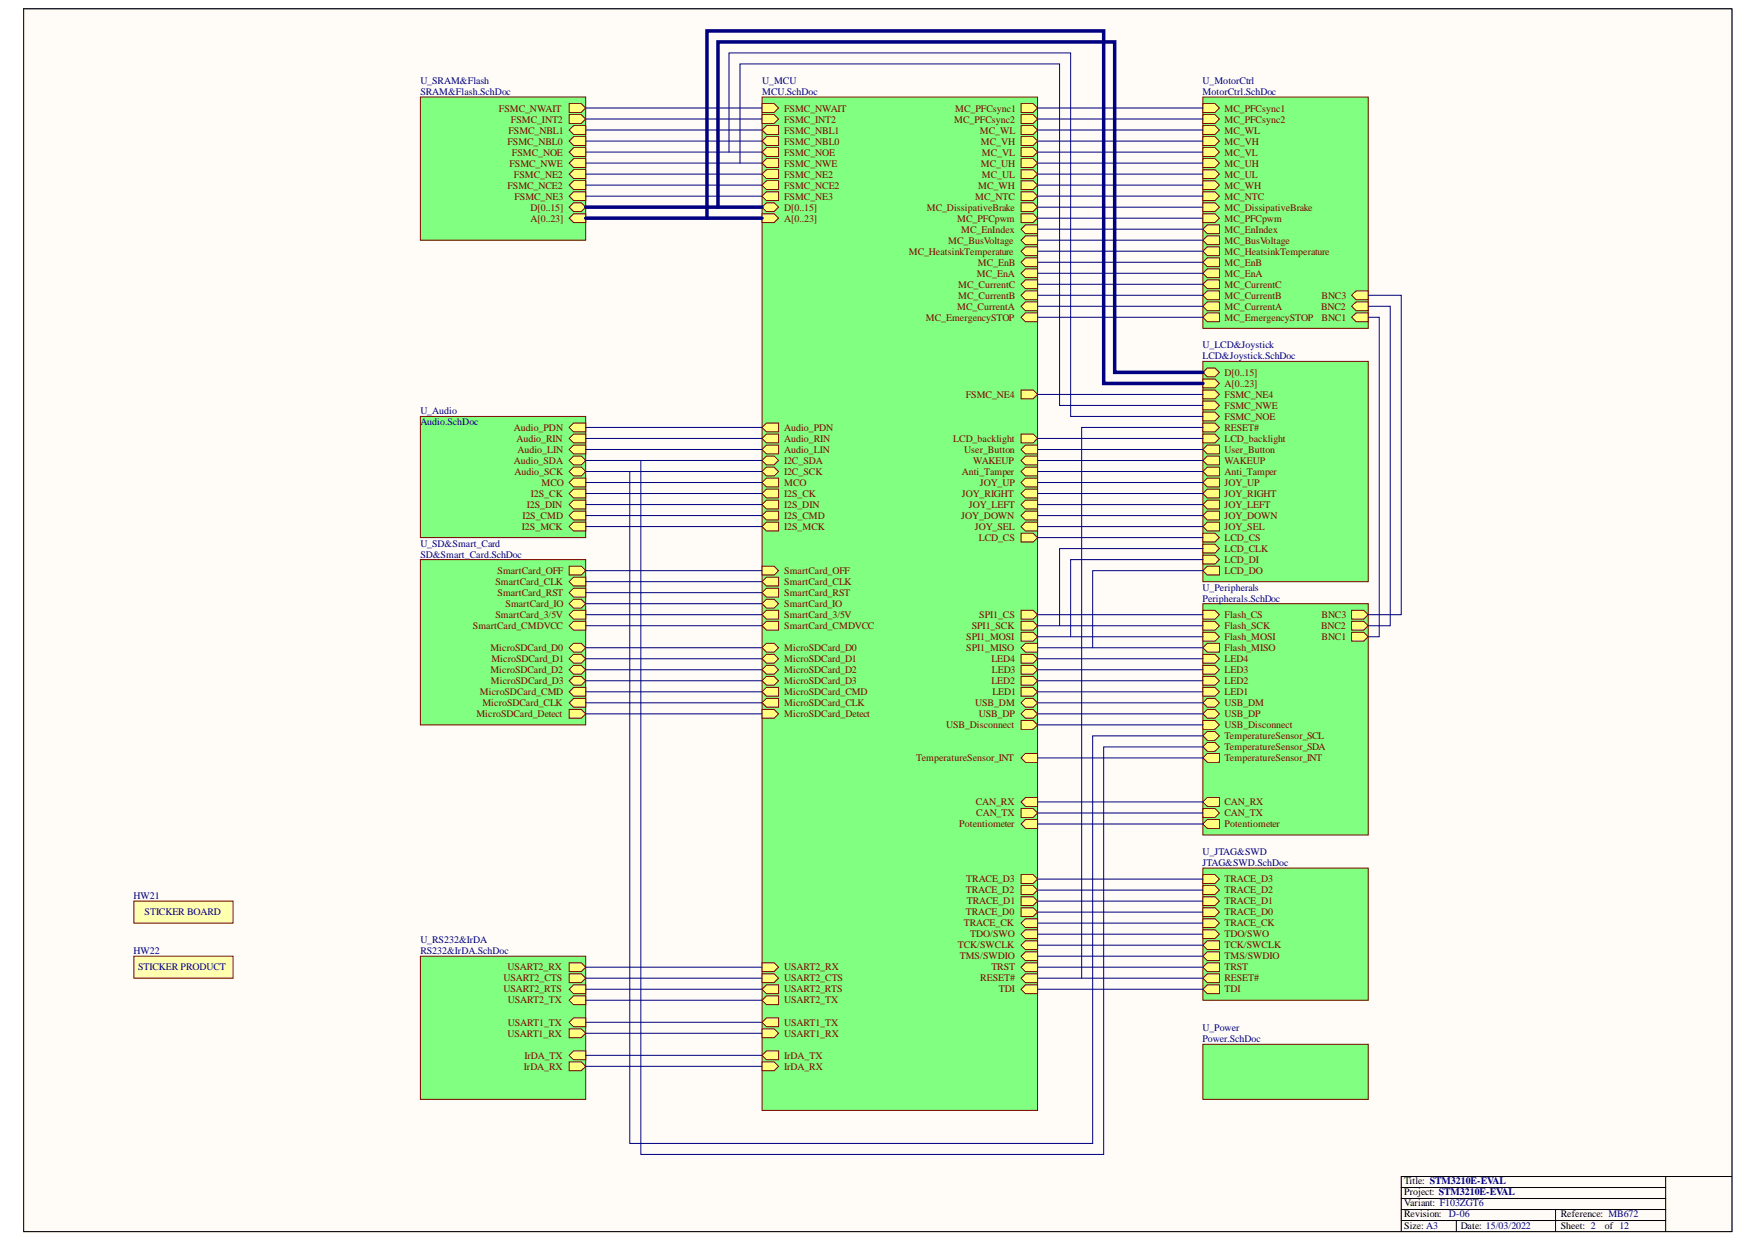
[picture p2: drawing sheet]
<svg xmlns="http://www.w3.org/2000/svg" width="297mm" height="210mm" viewBox="0 0 297 210" stroke-linecap="round" stroke-linejoin="round" font-family="sans-serif">
<defs><g id="words">
<g font-size="1.7" fill="#000080">
<text x="71.1" y="14.2">U_SRAM&amp;Flash</text>
<text x="71.1" y="16.1">SRAM&amp;Flash.SchDoc</text>
<text x="128.8" y="14.2">U_MCU</text>
<text x="128.8" y="16.1">MCU.SchDoc</text>
<text x="203.3" y="14.2">U_MotorCtrl</text>
<text x="203.3" y="16.1">MotorCtrl.SchDoc</text>
<text x="203.3" y="58.8">U_LCD&amp;Joystick</text>
<text x="203.3" y="60.7">LCD&amp;Joystick.SchDoc</text>
<text x="71.1" y="70">U_Audio</text>
<text x="71.1" y="71.8">Audio.SchDoc</text>
<text x="71.1" y="92.4">U_SD&amp;Smart_Card</text>
<text x="71.1" y="94.2">SD&amp;Smart_Card.SchDoc</text>
<text x="203.3" y="99.8">U_Peripherals</text>
<text x="203.3" y="101.7">Peripherals.SchDoc</text>
<text x="203.3" y="144.5">U_JTAG&amp;SWD</text>
<text x="203.3" y="146.3">JTAG&amp;SWD.SchDoc</text>
<text x="22.6" y="151.9">HW21</text>
<text x="24.4" y="154.7">STICKER BOARD</text>
<text x="22.6" y="161.2">HW22</text>
<text x="71.1" y="159.3">U_RS232&amp;IrDA</text>
<text x="71.1" y="161.2">RS232&amp;IrDA.SchDoc</text>
<text x="23.3" y="164">STICKER PRODUCT</text>
<text x="203.3" y="174.3">U_Power</text>
<text x="203.3" y="176.2">Power.SchDoc</text>
<text x="244.9" y="205.7">D-06</text>
</g>
<g font-size="1.7" fill="#800000">
<text x="84.3" y="18.8">FSMC_NWAIT</text>
<text x="86" y="22.6">FSMC_NBL1</text>
<text x="86.4" y="20.7">FSMC_INT2</text>
<text x="132.6" y="22.6">FSMC_NBL1</text>
<text x="132.6" y="18.8">FSMC_NWAIT</text>
<text x="132.6" y="20.7">FSMC_INT2</text>
<text x="161.3" y="20.7">MC_PFCsync2</text>
<text x="161.5" y="18.8">MC_PFCsync1</text>
<text x="165.6" y="22.6">MC_WL</text>
<text x="207" y="18.8">MC_PFCsync1</text>
<text x="207" y="20.7">MC_PFCsync2</text>
<text x="207" y="22.6">MC_WL</text>
<text x="85.8" y="24.4">FSMC_NBL0</text>
<text x="86.1" y="28.1">FSMC_NWE</text>
<text x="86.5" y="26.3">FSMC_NOE</text>
<text x="132.6" y="28.1">FSMC_NWE</text>
<text x="132.6" y="26.3">FSMC_NOE</text>
<text x="132.6" y="24.4">FSMC_NBL0</text>
<text x="165.8" y="24.4">MC_VH</text>
<text x="165.8" y="28.1">MC_UH</text>
<text x="166" y="26.3">MC_VL</text>
<text x="207" y="24.4">MC_VH</text>
<text x="207" y="26.3">MC_VL</text>
<text x="207" y="28.1">MC_UH</text>
<text x="85.8" y="31.9">FSMC_NCE2</text>
<text x="86.9" y="30">FSMC_NE2</text>
<text x="87" y="33.7">FSMC_NE3</text>
<text x="89.7" y="35.6">D[0..15]</text>
<text x="132.6" y="33.7">FSMC_NE3</text>
<text x="132.6" y="35.6">D[0..15]</text>
<text x="132.6" y="31.9">FSMC_NCE2</text>
<text x="132.6" y="30">FSMC_NE2</text>
<text x="156.7" y="35.6">MC_DissipativeBrake</text>
<text x="164.9" y="33.7">MC_NTC</text>
<text x="165.4" y="31.9">MC_WH</text>
<text x="166" y="30">MC_UL</text>
<text x="207" y="30">MC_UL</text>
<text x="207" y="31.9">MC_WH</text>
<text x="207" y="33.7">MC_NTC</text>
<text x="207" y="35.6">MC_DissipativeBrake</text>
<text x="89.7" y="37.4">A[0..23]</text>
<text x="132.6" y="37.4">A[0..23]</text>
<text x="160.3" y="41.2">MC_BusVoltage</text>
<text x="161.8" y="37.4">MC_PFCpwm</text>
<text x="162.5" y="39.3">MC_EnIndex</text>
<text x="207" y="37.4">MC_PFCpwm</text>
<text x="207" y="41.2">MC_BusVoltage</text>
<text x="207" y="39.3">MC_EnIndex</text>
<text x="153.6" y="43">MC_HeatsinkTemperature</text>
<text x="165.1" y="46.7">MC_EnA</text>
<text x="165.3" y="44.9">MC_EnB</text>
<text x="207" y="46.7">MC_EnA</text>
<text x="207" y="44.9">MC_EnB</text>
<text x="207" y="43">MC_HeatsinkTemperature</text>
<text x="161.8" y="52.3">MC_CurrentA</text>
<text x="162" y="50.5">MC_CurrentB</text>
<text x="162" y="48.6">MC_CurrentC</text>
<text x="207" y="52.3">MC_CurrentA</text>
<text x="207" y="50.5">MC_CurrentB</text>
<text x="207" y="48.6">MC_CurrentC</text>
<text x="223.3" y="52.3">BNC2</text>
<text x="223.4" y="50.5">BNC3</text>
<text x="156.5" y="54.2">MC_EmergencySTOP</text>
<text x="207" y="54.2">MC_EmergencySTOP</text>
<text x="223.4" y="54.2">BNC1</text>
<text x="207" y="63.5">D[0..15]</text>
<text x="207" y="65.3">A[0..23]</text>
<text x="163.3" y="67.2">FSMC_NE4</text>
<text x="207" y="67.2">FSMC_NE4</text>
<text x="207" y="69.1">FSMC_NWE</text>
<text x="207" y="70.9">FSMC_NOE</text>
<text x="86.9" y="72.8">Audio_PDN</text>
<text x="87.3" y="74.6">Audio_RIN</text>
<text x="87.5" y="76.5">Audio_LIN</text>
<text x="132.6" y="76.5">Audio_LIN</text>
<text x="132.6" y="74.6">Audio_RIN</text>
<text x="132.6" y="72.8">Audio_PDN</text>
<text x="161.2" y="74.6">LCD_backlight</text>
<text x="163" y="76.5">User_Button</text>
<text x="207" y="72.8">RESET#</text>
<text x="207" y="74.6">LCD_backlight</text>
<text x="207" y="76.5">User_Button</text>
<text x="86.9" y="78.4">Audio_SDA</text>
<text x="87" y="80.2">Audio_SCK</text>
<text x="89.8" y="83.9">I2S_CK</text>
<text x="91.5" y="82.1">MCO</text>
<text x="132.6" y="83.9">I2S_CK</text>
<text x="132.6" y="82.1">MCO</text>
<text x="132.6" y="80.2">I2C_SCK</text>
<text x="132.6" y="78.4">I2C_SDA</text>
<text x="162.6" y="83.9">JOY_RIGHT</text>
<text x="162.6" y="80.2">Anti_Tamper</text>
<text x="164.5" y="78.4">WAKEUP</text>
<text x="165.6" y="82.1">JOY_UP</text>
<text x="207" y="83.9">JOY_RIGHT</text>
<text x="207" y="82.1">JOY_UP</text>
<text x="207" y="80.2">Anti_Tamper</text>
<text x="207" y="78.4">WAKEUP</text>
<text x="88.2" y="89.6">I2S_MCK</text>
<text x="88.3" y="87.7">I2S_CMD</text>
<text x="89.1" y="85.8">I2S_DIN</text>
<text x="132.6" y="87.7">I2S_CMD</text>
<text x="132.6" y="85.8">I2S_DIN</text>
<text x="132.6" y="89.6">I2S_MCK</text>
<text x="162.5" y="87.7">JOY_DOWN</text>
<text x="163.8" y="85.8">JOY_LEFT</text>
<text x="164.8" y="89.6">JOY_SEL</text>
<text x="207" y="89.6">JOY_SEL</text>
<text x="207" y="87.7">JOY_DOWN</text>
<text x="207" y="85.8">JOY_LEFT</text>
<text x="165.5" y="91.5">LCD_CS</text>
<text x="207" y="91.5">LCD_CS</text>
<text x="207" y="93.3">LCD_CLK</text>
<text x="207" y="95.2">LCD_DI</text>
<text x="83.8" y="98.9">SmartCard_CLK</text>
<text x="84.1" y="100.8">SmartCard_RST</text>
<text x="84.1" y="97">SmartCard_OFF</text>
<text x="132.6" y="100.8">SmartCard_RST</text>
<text x="132.6" y="98.9">SmartCard_CLK</text>
<text x="132.6" y="97">SmartCard_OFF</text>
<text x="207" y="97">LCD_DO</text>
<text x="79.9" y="106.3">SmartCard_CMDVCC</text>
<text x="83.8" y="104.5">SmartCard_3/5V</text>
<text x="85.4" y="102.6">SmartCard_IO</text>
<text x="132.6" y="104.5">SmartCard_3/5V</text>
<text x="132.6" y="102.6">SmartCard_IO</text>
<text x="132.6" y="106.3">SmartCard_CMDVCC</text>
<text x="164.3" y="106.3">SPI1_SCK</text>
<text x="165.6" y="104.5">SPI1_CS</text>
<text x="207" y="104.5">Flash_CS</text>
<text x="207" y="106.3">Flash_SCK</text>
<text x="223.3" y="106.3">BNC2</text>
<text x="223.4" y="104.5">BNC3</text>
<text x="82.9" y="110.1">MicroSDCard_D0</text>
<text x="82.9" y="113.8">MicroSDCard_D2</text>
<text x="83.1" y="111.9">MicroSDCard_D1</text>
<text x="132.6" y="110.1">MicroSDCard_D0</text>
<text x="132.6" y="111.9">MicroSDCard_D1</text>
<text x="132.6" y="113.8">MicroSDCard_D2</text>
<text x="163.4" y="110.1">SPI1_MISO</text>
<text x="163.4" y="108.2">SPI1_MOSI</text>
<text x="167.6" y="111.9">LED4</text>
<text x="167.7" y="113.8">LED3</text>
<text x="207" y="110.1">Flash_MISO</text>
<text x="207" y="108.2">Flash_MOSI</text>
<text x="207" y="111.9">LED4</text>
<text x="207" y="113.8">LED3</text>
<text x="223.4" y="108.2">BNC1</text>
<text x="81.1" y="117.5">MicroSDCard_CMD</text>
<text x="81.6" y="119.4">MicroSDCard_CLK</text>
<text x="83" y="115.6">MicroSDCard_D3</text>
<text x="132.6" y="119.4">MicroSDCard_CLK</text>
<text x="132.6" y="117.5">MicroSDCard_CMD</text>
<text x="132.6" y="115.6">MicroSDCard_D3</text>
<text x="164.9" y="119.4">USB_DM</text>
<text x="167.6" y="115.6">LED2</text>
<text x="167.8" y="117.5">LED1</text>
<text x="207" y="117.5">LED1</text>
<text x="207" y="115.6">LED2</text>
<text x="207" y="119.4">USB_DM</text>
<text x="80.5" y="121.2">MicroSDCard_Detect</text>
<text x="132.6" y="121.2">MicroSDCard_Detect</text>
<text x="160" y="123.1">USB_Disconnect</text>
<text x="165.5" y="121.2">USB_DP</text>
<text x="207" y="121.2">USB_DP</text>
<text x="207" y="123.1">USB_Disconnect</text>
<text x="207" y="124.9">TemperatureSensor_SCL</text>
<text x="154.9" y="128.7">TemperatureSensor_INT</text>
<text x="207" y="128.7">TemperatureSensor_INT</text>
<text x="207" y="126.8">TemperatureSensor_SDA</text>
<text x="165" y="136.1">CAN_RX</text>
<text x="165.1" y="138">CAN_TX</text>
<text x="207" y="138">CAN_TX</text>
<text x="207" y="136.1">CAN_RX</text>
<text x="162.2" y="139.8">Potentiometer</text>
<text x="207" y="139.8">Potentiometer</text>
<text x="163.4" y="149.1">TRACE_D3</text>
<text x="207" y="149.1">TRACE_D3</text>
<text x="163.3" y="151">TRACE_D2</text>
<text x="163.3" y="154.7">TRACE_D0</text>
<text x="163.4" y="152.8">TRACE_D1</text>
<text x="207" y="151">TRACE_D2</text>
<text x="207" y="152.8">TRACE_D1</text>
<text x="207" y="154.7">TRACE_D0</text>
<text x="161.9" y="160.3">TCK/SWCLK</text>
<text x="162.9" y="156.5">TRACE_CK</text>
<text x="164" y="158.4">TDO/SWO</text>
<text x="207" y="156.5">TRACE_CK</text>
<text x="207" y="160.3">TCK/SWCLK</text>
<text x="207" y="158.4">TDO/SWO</text>
<text x="85.1" y="167.7">USART2_RTS</text>
<text x="85.1" y="165.8">USART2_CTS</text>
<text x="85.8" y="164">USART2_RX</text>
<text x="132.6" y="164">USART2_RX</text>
<text x="132.6" y="167.7">USART2_RTS</text>
<text x="132.6" y="165.8">USART2_CTS</text>
<text x="162.3" y="162.1">TMS/SWDIO</text>
<text x="165.7" y="165.8">RESET#</text>
<text x="167.6" y="164">TRST</text>
<text x="168.9" y="167.7">TDI</text>
<text x="207" y="167.7">TDI</text>
<text x="207" y="165.8">RESET#</text>
<text x="207" y="164">TRST</text>
<text x="207" y="162.1">TMS/SWDIO</text>
<text x="85.9" y="169.6">USART2_TX</text>
<text x="85.9" y="173.4">USART1_TX</text>
<text x="132.6" y="169.6">USART2_TX</text>
<text x="132.6" y="173.4">USART1_TX</text>
<text x="85.8" y="175.2">USART1_RX</text>
<text x="88.7" y="178.9">IrDA_TX</text>
<text x="132.6" y="175.2">USART1_RX</text>
<text x="132.6" y="178.9">IrDA_TX</text>
<text x="88.6" y="180.8">IrDA_RX</text>
<text x="132.6" y="180.8">IrDA_RX</text>
</g>
<g font-size="1.7">
<text x="237.4" y="200.2">Title: STM3210E-EVAL</text>
<text x="237.4" y="202">Project: STM3210E-EVAL</text>
<text x="237.4" y="203.9">Variant: F103ZGT6</text>
<text x="237.4" y="207.8">Size: A3</text>
<text x="237.4" y="205.7">Revision:</text>
<text x="247" y="207.8">Date: 15/03/2022</text>
<text x="263.9" y="205.7">Reference: MB672</text>
<text x="263.9" y="207.8">Sheet: 2</text>
<text x="271.3" y="207.8">of 12</text>
</g>
</g></defs>
<path d="M4 1.5h288.8v206.6h-288.8z" fill-rule="evenodd" fill="#fffcf8"/>
<path d="M4 1.5h288.8v206.6h-288.8z" fill="none" stroke="#000" stroke-width=".17"/>
<path d="M4 1.5h288.8v206.6h-288.8z" fill-rule="evenodd" fill="#fffcf8"/>
<path d="M4 1.5h288.8v206.6h-288.8zM281.6 198.8v9.3M292.8 198.8h-55.9v9.3M236.9 200.7h44.7M236.9 202.6h44.7M236.9 206.3h44.7M236.9 204.4h44.7M246.2 206.3v1.8M263 204.4v3.7" fill="none" stroke="#000" stroke-width=".17"/>
<path d="M71.1 70.4h27.9v20.5h-27.9z" fill-rule="evenodd" fill="#80ff80"/>
<path d="M71.1 70.4h27.9v20.5h-27.9z" fill="none" stroke="#800000" stroke-width=".17"/>
<path d="M96.2 87.1l.8-.7h2v1.5h-2z" fill-rule="evenodd" fill="#ffff80"/>
<path d="M96.2 87.1l.8-.7h2v1.5h-2z" fill="none" stroke="#800000" stroke-width=".17"/>
<path d="M96.2 85.3l.8-.8h2v1.5h-2z" fill-rule="evenodd" fill="#ffff80"/>
<path d="M96.2 85.3l.8-.8h2v1.5h-2z" fill="none" stroke="#800000" stroke-width=".17"/>
<path d="M96.2 83.4l.8-.7h2v1.5h-2z" fill-rule="evenodd" fill="#ffff80"/>
<path d="M96.2 83.4l.8-.7h2v1.5h-2z" fill="none" stroke="#800000" stroke-width=".17"/>
<path d="M96.2 81.5l.8-.7h2v1.5h-2z" fill-rule="evenodd" fill="#ffff80"/>
<path d="M96.2 81.5l.8-.7h2v1.5h-2z" fill="none" stroke="#800000" stroke-width=".17"/>
<path d="M96.2 79.7l.8-.8h1.3l.7 .8-.7 .7h-1.3z" fill-rule="evenodd" fill="#ffff80"/>
<path d="M96.2 79.7l.8-.8h1.3l.7 .8-.7 .7h-1.3z" fill="none" stroke="#800000" stroke-width=".17"/>
<path d="M96.2 77.8l.8-.7h1.3l.7 .7-.7 .8h-1.3z" fill-rule="evenodd" fill="#ffff80"/>
<path d="M96.2 77.8l.8-.7h1.3l.7 .7-.7 .8h-1.3z" fill="none" stroke="#800000" stroke-width=".17"/>
<path d="M96.2 76l.8-.8h2v1.5h-2z" fill-rule="evenodd" fill="#ffff80"/>
<path d="M96.2 76l.8-.8h2v1.5h-2z" fill="none" stroke="#800000" stroke-width=".17"/>
<path d="M96.2 74.1l.8-.7h2v1.4h-2z" fill-rule="evenodd" fill="#ffff80"/>
<path d="M96.2 74.1l.8-.7h2v1.4h-2z" fill="none" stroke="#800000" stroke-width=".17"/>
<path d="M96.2 89l.8-.8h2v1.5h-2z" fill-rule="evenodd" fill="#ffff80"/>
<path d="M96.2 89l.8-.8h2v1.5h-2z" fill="none" stroke="#800000" stroke-width=".17"/>
<path d="M96.2 72.2l.8-.7h2v1.5h-2z" fill-rule="evenodd" fill="#ffff80"/>
<path d="M96.2 72.2l.8-.7h2v1.5h-2z" fill="none" stroke="#800000" stroke-width=".17"/>
<path d="M71.1 16.4h27.9v24.2h-27.9z" fill-rule="evenodd" fill="#80ff80"/>
<path d="M71.1 16.4h27.9v24.2h-27.9z" fill="none" stroke="#800000" stroke-width=".17"/>
<path d="M96.2 36.9l.8-.8h2v1.5h-2z" fill-rule="evenodd" fill="#ffff80"/>
<path d="M96.2 36.9l.8-.8h2v1.5h-2z" fill="none" stroke="#800000" stroke-width=".17"/>
<path d="M96.2 35l.8-.7h1.3l.7 .7-.7 .8h-1.3z" fill-rule="evenodd" fill="#ffff80"/>
<path d="M96.2 35l.8-.7h1.3l.7 .7-.7 .8h-1.3z" fill="none" stroke="#800000" stroke-width=".17"/>
<path d="M96.2 33.2l.8-.8h2v1.5h-2z" fill-rule="evenodd" fill="#ffff80"/>
<path d="M96.2 33.2l.8-.8h2v1.5h-2z" fill="none" stroke="#800000" stroke-width=".17"/>
<path d="M96.2 31.3l.8-.8h2v1.5h-2z" fill-rule="evenodd" fill="#ffff80"/>
<path d="M96.2 31.3l.8-.8h2v1.5h-2z" fill="none" stroke="#800000" stroke-width=".17"/>
<path d="M96.2 29.4l.8-.7h2v1.5h-2z" fill-rule="evenodd" fill="#ffff80"/>
<path d="M96.2 29.4l.8-.7h2v1.5h-2z" fill="none" stroke="#800000" stroke-width=".17"/>
<path d="M96.2 27.6l.8-.8h2v1.5h-2z" fill-rule="evenodd" fill="#ffff80"/>
<path d="M96.2 27.6l.8-.8h2v1.5h-2z" fill="none" stroke="#800000" stroke-width=".17"/>
<path d="M96.2 25.7l.8-.7h2v1.4h-2z" fill-rule="evenodd" fill="#ffff80"/>
<path d="M96.2 25.7l.8-.7h2v1.4h-2z" fill="none" stroke="#800000" stroke-width=".17"/>
<path d="M96.2 23.8l.8-.7h2v1.5h-2z" fill-rule="evenodd" fill="#ffff80"/>
<path d="M96.2 23.8l.8-.7h2v1.5h-2z" fill="none" stroke="#800000" stroke-width=".17"/>
<path d="M96.2 22l.8-.8h2v1.5h-2z" fill-rule="evenodd" fill="#ffff80"/>
<path d="M96.2 22l.8-.8h2v1.5h-2z" fill="none" stroke="#800000" stroke-width=".17"/>
<path d="M96.2 17.5h2.1l.7 .8-.7 .7h-2.1z" fill-rule="evenodd" fill="#ffff80"/>
<path d="M96.2 17.5h2.1l.7 .8-.7 .7h-2.1z" fill="none" stroke="#800000" stroke-width=".17"/>
<path d="M96.2 19.4h2.1l.7 .7-.7 .8h-2.1z" fill-rule="evenodd" fill="#ffff80"/>
<path d="M96.2 19.4h2.1l.7 .7-.7 .8h-2.1z" fill="none" stroke="#800000" stroke-width=".17"/>
<path d="M71.1 161.6h27.9v24.2h-27.9z" fill-rule="evenodd" fill="#80ff80"/>
<path d="M71.1 161.6h27.9v24.2h-27.9z" fill="none" stroke="#800000" stroke-width=".17"/>
<path d="M96.2 162.7h2.1l.7 .8-.7 .7h-2.1z" fill-rule="evenodd" fill="#ffff80"/>
<path d="M96.2 162.7h2.1l.7 .8-.7 .7h-2.1z" fill="none" stroke="#800000" stroke-width=".17"/>
<path d="M96.2 169l.8-.7h2v1.5h-2z" fill-rule="evenodd" fill="#ffff80"/>
<path d="M96.2 169l.8-.7h2v1.5h-2z" fill="none" stroke="#800000" stroke-width=".17"/>
<path d="M96.2 167.2l.8-.8h2v1.5h-2z" fill-rule="evenodd" fill="#ffff80"/>
<path d="M96.2 167.2l.8-.8h2v1.5h-2z" fill="none" stroke="#800000" stroke-width=".17"/>
<path d="M96.2 164.6h2.1l.7 .7-.7 .8h-2.1z" fill-rule="evenodd" fill="#ffff80"/>
<path d="M96.2 164.6h2.1l.7 .7-.7 .8h-2.1z" fill="none" stroke="#800000" stroke-width=".17"/>
<path d="M96.2 172.8l.8-.8h2v1.5h-2z" fill-rule="evenodd" fill="#ffff80"/>
<path d="M96.2 172.8l.8-.8h2v1.5h-2z" fill="none" stroke="#800000" stroke-width=".17"/>
<path d="M96.2 173.9h2.1l.7 .7-.7 .8h-2.1z" fill-rule="evenodd" fill="#ffff80"/>
<path d="M96.2 173.9h2.1l.7 .7-.7 .8h-2.1z" fill="none" stroke="#800000" stroke-width=".17"/>
<path d="M96.2 179.5h2.1l.7 .7-.7 .8h-2.1z" fill-rule="evenodd" fill="#ffff80"/>
<path d="M96.2 179.5h2.1l.7 .7-.7 .8h-2.1z" fill="none" stroke="#800000" stroke-width=".17"/>
<path d="M96.2 178.4l.8-.8h2v1.5h-2z" fill-rule="evenodd" fill="#ffff80"/>
<path d="M96.2 178.4l.8-.8h2v1.5h-2z" fill="none" stroke="#800000" stroke-width=".17"/>
<path d="M203.4 102h27.9v39.1h-27.9z" fill-rule="evenodd" fill="#80ff80"/>
<path d="M203.4 102h27.9v39.1h-27.9z" fill="none" stroke="#800000" stroke-width=".17"/>
<path d="M203.4 103.1h2l.8 .8-.8 .7h-2z" fill-rule="evenodd" fill="#ffff80"/>
<path d="M203.4 103.1h2l.8 .8-.8 .7h-2z" fill="none" stroke="#800000" stroke-width=".17"/>
<path d="M203.4 105h2l.8 .8-.8 .7h-2z" fill-rule="evenodd" fill="#ffff80"/>
<path d="M203.4 105h2l.8 .8-.8 .7h-2z" fill="none" stroke="#800000" stroke-width=".17"/>
<path d="M204.1 108.7h2.1v1.5h-2.1l-.7-.7z" fill-rule="evenodd" fill="#ffff80"/>
<path d="M204.1 108.7h2.1v1.5h-2.1l-.7-.7z" fill="none" stroke="#800000" stroke-width=".17"/>
<path d="M203.4 106.9h2l.8 .7-.8 .8h-2z" fill-rule="evenodd" fill="#ffff80"/>
<path d="M203.4 106.9h2l.8 .7-.8 .8h-2z" fill="none" stroke="#800000" stroke-width=".17"/>
<path d="M203.4 110.6h2l.8 .7-.8 .8h-2z" fill-rule="evenodd" fill="#ffff80"/>
<path d="M203.4 110.6h2l.8 .7-.8 .8h-2z" fill="none" stroke="#800000" stroke-width=".17"/>
<path d="M203.4 112.5h2l.8 .7-.8 .7h-2z" fill-rule="evenodd" fill="#ffff80"/>
<path d="M203.4 112.5h2l.8 .7-.8 .7h-2z" fill="none" stroke="#800000" stroke-width=".17"/>
<path d="M203.4 116.2h2l.8 .7-.8 .8h-2z" fill-rule="evenodd" fill="#ffff80"/>
<path d="M203.4 116.2h2l.8 .7-.8 .8h-2z" fill="none" stroke="#800000" stroke-width=".17"/>
<path d="M203.4 114.3h2l.8 .8-.8 .7h-2z" fill-rule="evenodd" fill="#ffff80"/>
<path d="M203.4 114.3h2l.8 .8-.8 .7h-2z" fill="none" stroke="#800000" stroke-width=".17"/>
<path d="M204.1 118h1.3l.8 .8-.8 .7h-1.3l-.7-.7z" fill-rule="evenodd" fill="#ffff80"/>
<path d="M204.1 118h1.3l.8 .8-.8 .7h-1.3l-.7-.7z" fill="none" stroke="#800000" stroke-width=".17"/>
<path d="M203.4 120.6l.7-.7h1.3l.8 .7-.8 .8h-1.3z" fill-rule="evenodd" fill="#ffff80"/>
<path d="M203.4 120.6l.7-.7h1.3l.8 .7-.8 .8h-1.3z" fill="none" stroke="#800000" stroke-width=".17"/>
<path d="M203.4 121.8h2l.8 .7-.8 .8h-2z" fill-rule="evenodd" fill="#ffff80"/>
<path d="M203.4 121.8h2l.8 .7-.8 .8h-2z" fill="none" stroke="#800000" stroke-width=".17"/>
<path d="M204.1 127.3h2.1v1.5h-2.1l-.7-.7z" fill-rule="evenodd" fill="#ffff80"/>
<path d="M204.1 127.3h2.1v1.5h-2.1l-.7-.7z" fill="none" stroke="#800000" stroke-width=".17"/>
<path d="M203.4 124.4l.7-.8h1.3l.8 .8-.8 .7h-1.3z" fill-rule="evenodd" fill="#ffff80"/>
<path d="M203.4 124.4l.7-.8h1.3l.8 .8-.8 .7h-1.3z" fill="none" stroke="#800000" stroke-width=".17"/>
<path d="M204.1 125.5h1.3l.8 .7-.8 .8h-1.3l-.7-.8z" fill-rule="evenodd" fill="#ffff80"/>
<path d="M204.1 125.5h1.3l.8 .7-.8 .8h-1.3l-.7-.8z" fill="none" stroke="#800000" stroke-width=".17"/>
<path d="M228.5 106.9h2.1l.7 .7-.7 .8h-2.1z" fill-rule="evenodd" fill="#ffff80"/>
<path d="M228.5 106.9h2.1l.7 .7-.7 .8h-2.1z" fill="none" stroke="#800000" stroke-width=".17"/>
<path d="M203.4 136.7h2l.8 .7-.8 .7h-2z" fill-rule="evenodd" fill="#ffff80"/>
<path d="M203.4 136.7h2l.8 .7-.8 .7h-2z" fill="none" stroke="#800000" stroke-width=".17"/>
<path d="M203.4 135.5l.7-.7h2.1v1.5h-2.1z" fill-rule="evenodd" fill="#ffff80"/>
<path d="M203.4 135.5l.7-.7h2.1v1.5h-2.1z" fill="none" stroke="#800000" stroke-width=".17"/>
<path d="M204.1 138.5h2.1v1.5h-2.1l-.7-.7z" fill-rule="evenodd" fill="#ffff80"/>
<path d="M204.1 138.5h2.1v1.5h-2.1l-.7-.7z" fill="none" stroke="#800000" stroke-width=".17"/>
<path d="M228.5 105h2.1l.7 .8-.7 .7h-2.1z" fill-rule="evenodd" fill="#ffff80"/>
<path d="M228.5 105h2.1l.7 .8-.7 .7h-2.1z" fill="none" stroke="#800000" stroke-width=".17"/>
<path d="M228.5 103.1h2.1l.7 .8-.7 .7h-2.1z" fill-rule="evenodd" fill="#ffff80"/>
<path d="M228.5 103.1h2.1l.7 .8-.7 .7h-2.1z" fill="none" stroke="#800000" stroke-width=".17"/>
<path d="M203.4 16.4h27.9v39.1h-27.9z" fill-rule="evenodd" fill="#80ff80"/>
<path d="M203.4 16.4h27.9v39.1h-27.9z" fill="none" stroke="#800000" stroke-width=".17"/>
<path d="M203.4 53.6l.7-.7h2.1v1.5h-2.1z" fill-rule="evenodd" fill="#ffff80"/>
<path d="M203.4 53.6l.7-.7h2.1v1.5h-2.1z" fill="none" stroke="#800000" stroke-width=".17"/>
<path d="M203.4 51.8l.7-.8h2.1v1.5h-2.1z" fill-rule="evenodd" fill="#ffff80"/>
<path d="M203.4 51.8l.7-.8h2.1v1.5h-2.1z" fill="none" stroke="#800000" stroke-width=".17"/>
<path d="M203.4 49.9l.7-.7h2.1v1.5h-2.1z" fill-rule="evenodd" fill="#ffff80"/>
<path d="M203.4 49.9l.7-.7h2.1v1.5h-2.1z" fill="none" stroke="#800000" stroke-width=".17"/>
<path d="M204.1 47.3h2.1v1.5h-2.1l-.7-.8z" fill-rule="evenodd" fill="#ffff80"/>
<path d="M204.1 47.3h2.1v1.5h-2.1l-.7-.8z" fill="none" stroke="#800000" stroke-width=".17"/>
<path d="M203.4 17.5h2l.8 .8-.8 .7h-2z" fill-rule="evenodd" fill="#ffff80"/>
<path d="M203.4 17.5h2l.8 .8-.8 .7h-2z" fill="none" stroke="#800000" stroke-width=".17"/>
<path d="M203.4 19.4h2l.8 .7-.8 .8h-2z" fill-rule="evenodd" fill="#ffff80"/>
<path d="M203.4 19.4h2l.8 .7-.8 .8h-2z" fill="none" stroke="#800000" stroke-width=".17"/>
<path d="M203.4 21.2h2l.8 .8-.8 .7h-2z" fill-rule="evenodd" fill="#ffff80"/>
<path d="M203.4 21.2h2l.8 .8-.8 .7h-2z" fill="none" stroke="#800000" stroke-width=".17"/>
<path d="M203.4 23.1h2l.8 .7-.8 .8h-2z" fill-rule="evenodd" fill="#ffff80"/>
<path d="M203.4 23.1h2l.8 .7-.8 .8h-2z" fill="none" stroke="#800000" stroke-width=".17"/>
<path d="M203.4 25h2l.8 .7-.8 .7h-2z" fill-rule="evenodd" fill="#ffff80"/>
<path d="M203.4 25h2l.8 .7-.8 .7h-2z" fill="none" stroke="#800000" stroke-width=".17"/>
<path d="M203.4 26.8h2l.8 .8-.8 .7h-2z" fill-rule="evenodd" fill="#ffff80"/>
<path d="M203.4 26.8h2l.8 .8-.8 .7h-2z" fill="none" stroke="#800000" stroke-width=".17"/>
<path d="M203.4 28.7h2l.8 .7-.8 .8h-2z" fill-rule="evenodd" fill="#ffff80"/>
<path d="M203.4 28.7h2l.8 .7-.8 .8h-2z" fill="none" stroke="#800000" stroke-width=".17"/>
<path d="M203.4 30.5h2l.8 .8-.8 .7h-2z" fill-rule="evenodd" fill="#ffff80"/>
<path d="M203.4 30.5h2l.8 .8-.8 .7h-2z" fill="none" stroke="#800000" stroke-width=".17"/>
<path d="M203.4 32.4h2l.8 .7-.8 .8h-2z" fill-rule="evenodd" fill="#ffff80"/>
<path d="M203.4 32.4h2l.8 .7-.8 .8h-2z" fill="none" stroke="#800000" stroke-width=".17"/>
<path d="M203.4 34.3h2l.8 .7-.8 .8h-2z" fill-rule="evenodd" fill="#ffff80"/>
<path d="M203.4 34.3h2l.8 .7-.8 .8h-2z" fill="none" stroke="#800000" stroke-width=".17"/>
<path d="M203.4 36.1h2l.8 .8-.8 .7h-2z" fill-rule="evenodd" fill="#ffff80"/>
<path d="M203.4 36.1h2l.8 .8-.8 .7h-2z" fill="none" stroke="#800000" stroke-width=".17"/>
<path d="M204.1 45.4h2.1v1.5h-2.1l-.7-.7z" fill-rule="evenodd" fill="#ffff80"/>
<path d="M204.1 45.4h2.1v1.5h-2.1l-.7-.7z" fill="none" stroke="#800000" stroke-width=".17"/>
<path d="M204.1 43.6h2.1v1.5h-2.1l-.7-.8z" fill-rule="evenodd" fill="#ffff80"/>
<path d="M204.1 43.6h2.1v1.5h-2.1l-.7-.8z" fill="none" stroke="#800000" stroke-width=".17"/>
<path d="M203.4 42.5l.7-.8h2.1v1.5h-2.1z" fill-rule="evenodd" fill="#ffff80"/>
<path d="M203.4 42.5l.7-.8h2.1v1.5h-2.1z" fill="none" stroke="#800000" stroke-width=".17"/>
<path d="M203.4 40.6l.7-.7h2.1v1.4h-2.1z" fill-rule="evenodd" fill="#ffff80"/>
<path d="M203.4 40.6l.7-.7h2.1v1.4h-2.1z" fill="none" stroke="#800000" stroke-width=".17"/>
<path d="M203.4 38.7l.7-.7h2.1v1.5h-2.1z" fill-rule="evenodd" fill="#ffff80"/>
<path d="M203.4 38.7l.7-.7h2.1v1.5h-2.1z" fill="none" stroke="#800000" stroke-width=".17"/>
<path d="M228.5 53.6l.8-.7h2v1.5h-2z" fill-rule="evenodd" fill="#ffff80"/>
<path d="M228.5 53.6l.8-.7h2v1.5h-2z" fill="none" stroke="#800000" stroke-width=".17"/>
<path d="M228.5 51.8l.8-.8h2v1.5h-2z" fill-rule="evenodd" fill="#ffff80"/>
<path d="M228.5 51.8l.8-.8h2v1.5h-2z" fill="none" stroke="#800000" stroke-width=".17"/>
<path d="M228.5 49.9l.8-.7h2v1.5h-2z" fill-rule="evenodd" fill="#ffff80"/>
<path d="M228.5 49.9l.8-.7h2v1.5h-2z" fill="none" stroke="#800000" stroke-width=".17"/>
<path d="M203.4 176.5h27.9v9.3h-27.9z" fill-rule="evenodd" fill="#80ff80"/>
<path d="M203.4 176.5h27.9v9.3h-27.9z" fill="none" stroke="#800000" stroke-width=".17"/>
<path d="M203.4 146.7h27.9v22.3h-27.9z" fill-rule="evenodd" fill="#80ff80"/>
<path d="M203.4 146.7h27.9v22.3h-27.9z" fill="none" stroke="#800000" stroke-width=".17"/>
<path d="M204.1 166.4h2.1v1.5h-2.1l-.7-.7z" fill-rule="evenodd" fill="#ffff80"/>
<path d="M204.1 166.4h2.1v1.5h-2.1l-.7-.7z" fill="none" stroke="#800000" stroke-width=".17"/>
<path d="M203.4 165.3l.7-.7h2.1v1.5h-2.1z" fill-rule="evenodd" fill="#ffff80"/>
<path d="M203.4 165.3l.7-.7h2.1v1.5h-2.1z" fill="none" stroke="#800000" stroke-width=".17"/>
<path d="M203.4 147.8h2l.8 .8-.8 .7h-2z" fill-rule="evenodd" fill="#ffff80"/>
<path d="M203.4 147.8h2l.8 .8-.8 .7h-2z" fill="none" stroke="#800000" stroke-width=".17"/>
<path d="M203.4 149.7h2l.8 .7-.8 .8h-2z" fill-rule="evenodd" fill="#ffff80"/>
<path d="M203.4 149.7h2l.8 .7-.8 .8h-2z" fill="none" stroke="#800000" stroke-width=".17"/>
<path d="M203.4 151.6h2l.8 .7-.8 .7h-2z" fill-rule="evenodd" fill="#ffff80"/>
<path d="M203.4 151.6h2l.8 .7-.8 .7h-2z" fill="none" stroke="#800000" stroke-width=".17"/>
<path d="M203.4 153.4h2l.8 .7-.8 .8h-2z" fill-rule="evenodd" fill="#ffff80"/>
<path d="M203.4 153.4h2l.8 .7-.8 .8h-2z" fill="none" stroke="#800000" stroke-width=".17"/>
<path d="M203.4 155.3h2l.8 .7-.8 .8h-2z" fill-rule="evenodd" fill="#ffff80"/>
<path d="M203.4 155.3h2l.8 .7-.8 .8h-2z" fill="none" stroke="#800000" stroke-width=".17"/>
<path d="M203.4 163.5l.7-.8h2.1v1.5h-2.1z" fill-rule="evenodd" fill="#ffff80"/>
<path d="M203.4 163.5l.7-.8h2.1v1.5h-2.1z" fill="none" stroke="#800000" stroke-width=".17"/>
<path d="M203.4 161.6l.7-.7h2.1v1.4h-2.1z" fill-rule="evenodd" fill="#ffff80"/>
<path d="M203.4 161.6l.7-.7h2.1v1.4h-2.1z" fill="none" stroke="#800000" stroke-width=".17"/>
<path d="M204.1 159h2.1v1.5h-2.1l-.7-.8z" fill-rule="evenodd" fill="#ffff80"/>
<path d="M204.1 159h2.1v1.5h-2.1l-.7-.8z" fill="none" stroke="#800000" stroke-width=".17"/>
<path d="M203.4 157.1h2l.8 .8-.8 .7h-2z" fill-rule="evenodd" fill="#ffff80"/>
<path d="M203.4 157.1h2l.8 .8-.8 .7h-2z" fill="none" stroke="#800000" stroke-width=".17"/>
<path d="M128.8 16.4h46.6v171.3h-46.6z" fill-rule="evenodd" fill="#80ff80"/>
<path d="M128.8 16.4h46.6v171.3h-46.6z" fill="none" stroke="#800000" stroke-width=".17"/>
<path d="M173.4 166.4h2v1.5h-2l-.8-.7z" fill-rule="evenodd" fill="#ffff80"/>
<path d="M173.4 166.4h2v1.5h-2l-.8-.7z" fill="none" stroke="#800000" stroke-width=".17"/>
<path d="M172.6 156l.8-.7h2v1.5h-2z" fill-rule="evenodd" fill="#ffff80"/>
<path d="M172.6 156l.8-.7h2v1.5h-2z" fill="none" stroke="#800000" stroke-width=".17"/>
<path d="M172.6 161.6l.8-.7h2v1.4h-2z" fill-rule="evenodd" fill="#ffff80"/>
<path d="M172.6 161.6l.8-.7h2v1.4h-2z" fill="none" stroke="#800000" stroke-width=".17"/>
<path d="M173.4 159h2v1.5h-2l-.8-.8z" fill-rule="evenodd" fill="#ffff80"/>
<path d="M173.4 159h2v1.5h-2l-.8-.8z" fill="none" stroke="#800000" stroke-width=".17"/>
<path d="M173.4 157.1h2v1.5h-2l-.8-.7z" fill-rule="evenodd" fill="#ffff80"/>
<path d="M173.4 157.1h2v1.5h-2l-.8-.7z" fill="none" stroke="#800000" stroke-width=".17"/>
<path d="M128.8 162.7h2.1l.7 .8-.7 .7h-2.1z" fill-rule="evenodd" fill="#ffff80"/>
<path d="M128.8 162.7h2.1l.7 .8-.7 .7h-2.1z" fill="none" stroke="#800000" stroke-width=".17"/>
<path d="M128.8 169l.8-.7h2v1.5h-2z" fill-rule="evenodd" fill="#ffff80"/>
<path d="M128.8 169l.8-.7h2v1.5h-2z" fill="none" stroke="#800000" stroke-width=".17"/>
<path d="M128.8 167.2l.8-.8h2v1.5h-2z" fill-rule="evenodd" fill="#ffff80"/>
<path d="M128.8 167.2l.8-.8h2v1.5h-2z" fill="none" stroke="#800000" stroke-width=".17"/>
<path d="M128.8 164.6h2.1l.7 .7-.7 .8h-2.1z" fill-rule="evenodd" fill="#ffff80"/>
<path d="M128.8 164.6h2.1l.7 .7-.7 .8h-2.1z" fill="none" stroke="#800000" stroke-width=".17"/>
<path d="M128.8 172.8l.8-.8h2v1.5h-2z" fill-rule="evenodd" fill="#ffff80"/>
<path d="M128.8 172.8l.8-.8h2v1.5h-2z" fill="none" stroke="#800000" stroke-width=".17"/>
<path d="M128.8 173.9h2.1l.7 .7-.7 .8h-2.1z" fill-rule="evenodd" fill="#ffff80"/>
<path d="M128.8 173.9h2.1l.7 .7-.7 .8h-2.1z" fill="none" stroke="#800000" stroke-width=".17"/>
<path d="M128.8 179.5h2.1l.7 .7-.7 .8h-2.1z" fill-rule="evenodd" fill="#ffff80"/>
<path d="M128.8 179.5h2.1l.7 .7-.7 .8h-2.1z" fill="none" stroke="#800000" stroke-width=".17"/>
<path d="M129.6 177.6h2v1.5h-2l-.8-.7z" fill-rule="evenodd" fill="#ffff80"/>
<path d="M129.6 177.6h2v1.5h-2l-.8-.7z" fill="none" stroke="#800000" stroke-width=".17"/>
<path d="M172.6 53.6l.8-.7h2v1.5h-2z" fill-rule="evenodd" fill="#ffff80"/>
<path d="M172.6 53.6l.8-.7h2v1.5h-2z" fill="none" stroke="#800000" stroke-width=".17"/>
<path d="M172.6 51.8l.8-.8h2v1.5h-2z" fill-rule="evenodd" fill="#ffff80"/>
<path d="M172.6 51.8l.8-.8h2v1.5h-2z" fill="none" stroke="#800000" stroke-width=".17"/>
<path d="M172.6 49.9l.8-.7h2v1.5h-2z" fill-rule="evenodd" fill="#ffff80"/>
<path d="M172.6 49.9l.8-.7h2v1.5h-2z" fill="none" stroke="#800000" stroke-width=".17"/>
<path d="M173.4 47.3h2v1.5h-2l-.8-.8z" fill-rule="evenodd" fill="#ffff80"/>
<path d="M173.4 47.3h2v1.5h-2l-.8-.8z" fill="none" stroke="#800000" stroke-width=".17"/>
<path d="M172.6 17.5h2.1l.7 .8-.7 .7h-2.1z" fill-rule="evenodd" fill="#ffff80"/>
<path d="M172.6 17.5h2.1l.7 .8-.7 .7h-2.1z" fill="none" stroke="#800000" stroke-width=".17"/>
<path d="M172.6 19.4h2.1l.7 .7-.7 .8h-2.1z" fill-rule="evenodd" fill="#ffff80"/>
<path d="M172.6 19.4h2.1l.7 .7-.7 .8h-2.1z" fill="none" stroke="#800000" stroke-width=".17"/>
<path d="M172.6 21.2h2.1l.7 .8-.7 .7h-2.1z" fill-rule="evenodd" fill="#ffff80"/>
<path d="M172.6 21.2h2.1l.7 .8-.7 .7h-2.1z" fill="none" stroke="#800000" stroke-width=".17"/>
<path d="M172.6 23.1h2.1l.7 .7-.7 .8h-2.1z" fill-rule="evenodd" fill="#ffff80"/>
<path d="M172.6 23.1h2.1l.7 .7-.7 .8h-2.1z" fill="none" stroke="#800000" stroke-width=".17"/>
<path d="M172.6 25h2.1l.7 .7-.7 .7h-2.1z" fill-rule="evenodd" fill="#ffff80"/>
<path d="M172.6 25h2.1l.7 .7-.7 .7h-2.1z" fill="none" stroke="#800000" stroke-width=".17"/>
<path d="M172.6 26.8h2.1l.7 .8-.7 .7h-2.1z" fill-rule="evenodd" fill="#ffff80"/>
<path d="M172.6 26.8h2.1l.7 .8-.7 .7h-2.1z" fill="none" stroke="#800000" stroke-width=".17"/>
<path d="M172.6 28.7h2.1l.7 .7-.7 .8h-2.1z" fill-rule="evenodd" fill="#ffff80"/>
<path d="M172.6 28.7h2.1l.7 .7-.7 .8h-2.1z" fill="none" stroke="#800000" stroke-width=".17"/>
<path d="M172.6 30.5h2.1l.7 .8-.7 .7h-2.1z" fill-rule="evenodd" fill="#ffff80"/>
<path d="M172.6 30.5h2.1l.7 .8-.7 .7h-2.1z" fill="none" stroke="#800000" stroke-width=".17"/>
<path d="M172.6 32.4h2.1l.7 .7-.7 .8h-2.1z" fill-rule="evenodd" fill="#ffff80"/>
<path d="M172.6 32.4h2.1l.7 .7-.7 .8h-2.1z" fill="none" stroke="#800000" stroke-width=".17"/>
<path d="M172.6 34.3h2.1l.7 .7-.7 .8h-2.1z" fill-rule="evenodd" fill="#ffff80"/>
<path d="M172.6 34.3h2.1l.7 .7-.7 .8h-2.1z" fill="none" stroke="#800000" stroke-width=".17"/>
<path d="M172.6 36.1h2.1l.7 .8-.7 .7h-2.1z" fill-rule="evenodd" fill="#ffff80"/>
<path d="M172.6 36.1h2.1l.7 .8-.7 .7h-2.1z" fill="none" stroke="#800000" stroke-width=".17"/>
<path d="M173.4 45.4h2v1.5h-2l-.8-.7z" fill-rule="evenodd" fill="#ffff80"/>
<path d="M173.4 45.4h2v1.5h-2l-.8-.7z" fill="none" stroke="#800000" stroke-width=".17"/>
<path d="M173.4 43.6h2v1.5h-2l-.8-.8z" fill-rule="evenodd" fill="#ffff80"/>
<path d="M173.4 43.6h2v1.5h-2l-.8-.8z" fill="none" stroke="#800000" stroke-width=".17"/>
<path d="M172.6 42.5l.8-.8h2v1.5h-2z" fill-rule="evenodd" fill="#ffff80"/>
<path d="M172.6 42.5l.8-.8h2v1.5h-2z" fill="none" stroke="#800000" stroke-width=".17"/>
<path d="M172.6 40.6l.8-.7h2v1.4h-2z" fill-rule="evenodd" fill="#ffff80"/>
<path d="M172.6 40.6l.8-.7h2v1.4h-2z" fill="none" stroke="#800000" stroke-width=".17"/>
<path d="M172.6 38.7l.8-.7h2v1.5h-2z" fill-rule="evenodd" fill="#ffff80"/>
<path d="M172.6 38.7l.8-.7h2v1.5h-2z" fill="none" stroke="#800000" stroke-width=".17"/>
<path d="M173.4 88.2h2v1.5h-2l-.8-.7z" fill-rule="evenodd" fill="#ffff80"/>
<path d="M173.4 88.2h2v1.5h-2l-.8-.7z" fill="none" stroke="#800000" stroke-width=".17"/>
<path d="M173.4 86.4h2v1.5h-2l-.8-.8z" fill-rule="evenodd" fill="#ffff80"/>
<path d="M173.4 86.4h2v1.5h-2l-.8-.8z" fill="none" stroke="#800000" stroke-width=".17"/>
<path d="M173.4 84.5h2v1.5h-2l-.8-.7z" fill-rule="evenodd" fill="#ffff80"/>
<path d="M173.4 84.5h2v1.5h-2l-.8-.7z" fill="none" stroke="#800000" stroke-width=".17"/>
<path d="M172.6 83.4l.8-.7h2v1.5h-2z" fill-rule="evenodd" fill="#ffff80"/>
<path d="M172.6 83.4l.8-.7h2v1.5h-2z" fill="none" stroke="#800000" stroke-width=".17"/>
<path d="M172.6 81.5l.8-.7h2v1.5h-2z" fill-rule="evenodd" fill="#ffff80"/>
<path d="M172.6 81.5l.8-.7h2v1.5h-2z" fill="none" stroke="#800000" stroke-width=".17"/>
<path d="M172.6 90.1h2.1l.7 .8-.7 .7h-2.1z" fill-rule="evenodd" fill="#ffff80"/>
<path d="M172.6 90.1h2.1l.7 .8-.7 .7h-2.1z" fill="none" stroke="#800000" stroke-width=".17"/>
<path d="M172.6 73.4h2.1l.7 .7-.7 .7h-2.1z" fill-rule="evenodd" fill="#ffff80"/>
<path d="M172.6 73.4h2.1l.7 .7-.7 .7h-2.1z" fill="none" stroke="#800000" stroke-width=".17"/>
<path d="M172.6 79.7l.8-.8h2v1.5h-2z" fill-rule="evenodd" fill="#ffff80"/>
<path d="M172.6 79.7l.8-.8h2v1.5h-2z" fill="none" stroke="#800000" stroke-width=".17"/>
<path d="M173.4 77.1h2v1.5h-2l-.8-.8z" fill-rule="evenodd" fill="#ffff80"/>
<path d="M173.4 77.1h2v1.5h-2l-.8-.8z" fill="none" stroke="#800000" stroke-width=".17"/>
<path d="M173.4 75.2h2v1.5h-2l-.8-.7z" fill-rule="evenodd" fill="#ffff80"/>
<path d="M173.4 75.2h2v1.5h-2l-.8-.7z" fill="none" stroke="#800000" stroke-width=".17"/>
<path d="M172.6 103.1h2.1l.7 .8-.7 .7h-2.1z" fill-rule="evenodd" fill="#ffff80"/>
<path d="M172.6 103.1h2.1l.7 .8-.7 .7h-2.1z" fill="none" stroke="#800000" stroke-width=".17"/>
<path d="M172.6 105h2.1l.7 .8-.7 .7h-2.1z" fill-rule="evenodd" fill="#ffff80"/>
<path d="M172.6 105h2.1l.7 .8-.7 .7h-2.1z" fill="none" stroke="#800000" stroke-width=".17"/>
<path d="M173.4 108.7h2v1.5h-2l-.8-.7z" fill-rule="evenodd" fill="#ffff80"/>
<path d="M173.4 108.7h2v1.5h-2l-.8-.7z" fill="none" stroke="#800000" stroke-width=".17"/>
<path d="M172.6 106.9h2.1l.7 .7-.7 .8h-2.1z" fill-rule="evenodd" fill="#ffff80"/>
<path d="M172.6 106.9h2.1l.7 .7-.7 .8h-2.1z" fill="none" stroke="#800000" stroke-width=".17"/>
<path d="M172.6 110.6h2.1l.7 .7-.7 .8h-2.1z" fill-rule="evenodd" fill="#ffff80"/>
<path d="M172.6 110.6h2.1l.7 .7-.7 .8h-2.1z" fill="none" stroke="#800000" stroke-width=".17"/>
<path d="M172.6 112.5h2.1l.7 .7-.7 .7h-2.1z" fill-rule="evenodd" fill="#ffff80"/>
<path d="M172.6 112.5h2.1l.7 .7-.7 .7h-2.1z" fill="none" stroke="#800000" stroke-width=".17"/>
<path d="M172.6 116.2h2.1l.7 .7-.7 .8h-2.1z" fill-rule="evenodd" fill="#ffff80"/>
<path d="M172.6 116.2h2.1l.7 .7-.7 .8h-2.1z" fill="none" stroke="#800000" stroke-width=".17"/>
<path d="M172.6 114.3h2.1l.7 .8-.7 .7h-2.1z" fill-rule="evenodd" fill="#ffff80"/>
<path d="M172.6 114.3h2.1l.7 .8-.7 .7h-2.1z" fill="none" stroke="#800000" stroke-width=".17"/>
<path d="M173.4 118h1.3l.7 .8-.7 .7h-1.3l-.8-.7z" fill-rule="evenodd" fill="#ffff80"/>
<path d="M173.4 118h1.3l.7 .8-.7 .7h-1.3l-.8-.7z" fill="none" stroke="#800000" stroke-width=".17"/>
<path d="M172.6 120.6l.8-.7h1.3l.7 .7-.7 .8h-1.3z" fill-rule="evenodd" fill="#ffff80"/>
<path d="M172.6 120.6l.8-.7h1.3l.7 .7-.7 .8h-1.3z" fill="none" stroke="#800000" stroke-width=".17"/>
<path d="M172.6 121.8h2.1l.7 .7-.7 .8h-2.1z" fill-rule="evenodd" fill="#ffff80"/>
<path d="M172.6 121.8h2.1l.7 .7-.7 .8h-2.1z" fill="none" stroke="#800000" stroke-width=".17"/>
<path d="M173.4 127.3h2v1.5h-2l-.8-.7z" fill-rule="evenodd" fill="#ffff80"/>
<path d="M173.4 127.3h2v1.5h-2l-.8-.7z" fill="none" stroke="#800000" stroke-width=".17"/>
<path d="M172.6 136.7h2.1l.7 .7-.7 .7h-2.1z" fill-rule="evenodd" fill="#ffff80"/>
<path d="M172.6 136.7h2.1l.7 .7-.7 .7h-2.1z" fill="none" stroke="#800000" stroke-width=".17"/>
<path d="M172.6 135.5l.8-.7h2v1.5h-2z" fill-rule="evenodd" fill="#ffff80"/>
<path d="M172.6 135.5l.8-.7h2v1.5h-2z" fill="none" stroke="#800000" stroke-width=".17"/>
<path d="M173.4 138.5h2v1.5h-2l-.8-.7z" fill-rule="evenodd" fill="#ffff80"/>
<path d="M173.4 138.5h2v1.5h-2l-.8-.7z" fill="none" stroke="#800000" stroke-width=".17"/>
<path d="M128.8 33.2l.8-.8h2v1.5h-2z" fill-rule="evenodd" fill="#ffff80"/>
<path d="M128.8 33.2l.8-.8h2v1.5h-2z" fill="none" stroke="#800000" stroke-width=".17"/>
<path d="M128.8 36.1h2.1l.7 .8-.7 .7h-2.1z" fill-rule="evenodd" fill="#ffff80"/>
<path d="M128.8 36.1h2.1l.7 .8-.7 .7h-2.1z" fill="none" stroke="#800000" stroke-width=".17"/>
<path d="M128.8 35l.8-.7h1.3l.7 .7-.7 .8h-1.3z" fill-rule="evenodd" fill="#ffff80"/>
<path d="M128.8 35l.8-.7h1.3l.7 .7-.7 .8h-1.3z" fill="none" stroke="#800000" stroke-width=".17"/>
<path d="M172.6 65.9h2.1l.7 .8-.7 .7h-2.1z" fill-rule="evenodd" fill="#ffff80"/>
<path d="M172.6 65.9h2.1l.7 .8-.7 .7h-2.1z" fill="none" stroke="#800000" stroke-width=".17"/>
<path d="M128.8 31.3l.8-.8h2v1.5h-2z" fill-rule="evenodd" fill="#ffff80"/>
<path d="M128.8 31.3l.8-.8h2v1.5h-2z" fill="none" stroke="#800000" stroke-width=".17"/>
<path d="M128.8 29.4l.8-.7h2v1.5h-2z" fill-rule="evenodd" fill="#ffff80"/>
<path d="M128.8 29.4l.8-.7h2v1.5h-2z" fill="none" stroke="#800000" stroke-width=".17"/>
<path d="M128.8 27.6l.8-.8h2v1.5h-2z" fill-rule="evenodd" fill="#ffff80"/>
<path d="M128.8 27.6l.8-.8h2v1.5h-2z" fill="none" stroke="#800000" stroke-width=".17"/>
<path d="M128.8 25.7l.8-.7h2v1.4h-2z" fill-rule="evenodd" fill="#ffff80"/>
<path d="M128.8 25.7l.8-.7h2v1.4h-2z" fill="none" stroke="#800000" stroke-width=".17"/>
<path d="M128.8 23.8l.8-.7h2v1.5h-2z" fill-rule="evenodd" fill="#ffff80"/>
<path d="M128.8 23.8l.8-.7h2v1.5h-2z" fill="none" stroke="#800000" stroke-width=".17"/>
<path d="M128.8 22l.8-.8h2v1.5h-2z" fill-rule="evenodd" fill="#ffff80"/>
<path d="M128.8 22l.8-.8h2v1.5h-2z" fill="none" stroke="#800000" stroke-width=".17"/>
<path d="M128.8 17.5h2.1l.7 .8-.7 .7h-2.1z" fill-rule="evenodd" fill="#ffff80"/>
<path d="M128.8 17.5h2.1l.7 .8-.7 .7h-2.1z" fill="none" stroke="#800000" stroke-width=".17"/>
<path d="M128.8 19.4h2.1l.7 .7-.7 .8h-2.1z" fill-rule="evenodd" fill="#ffff80"/>
<path d="M128.8 19.4h2.1l.7 .7-.7 .8h-2.1z" fill="none" stroke="#800000" stroke-width=".17"/>
<path d="M128.8 118.8l.8-.8h2v1.5h-2z" fill-rule="evenodd" fill="#ffff80"/>
<path d="M128.8 118.8l.8-.8h2v1.5h-2z" fill="none" stroke="#800000" stroke-width=".17"/>
<path d="M128.8 116.9l.8-.7h2v1.5h-2z" fill-rule="evenodd" fill="#ffff80"/>
<path d="M128.8 116.9l.8-.7h2v1.5h-2z" fill="none" stroke="#800000" stroke-width=".17"/>
<path d="M128.8 103.9l.8-.8h2v1.5h-2z" fill-rule="evenodd" fill="#ffff80"/>
<path d="M128.8 103.9l.8-.8h2v1.5h-2z" fill="none" stroke="#800000" stroke-width=".17"/>
<path d="M128.8 102l.8-.7h1.3l.7 .7-.7 .8h-1.3z" fill-rule="evenodd" fill="#ffff80"/>
<path d="M128.8 102l.8-.7h1.3l.7 .7-.7 .8h-1.3z" fill="none" stroke="#800000" stroke-width=".17"/>
<path d="M128.8 100.2l.8-.8h2v1.5h-2z" fill-rule="evenodd" fill="#ffff80"/>
<path d="M128.8 100.2l.8-.8h2v1.5h-2z" fill="none" stroke="#800000" stroke-width=".17"/>
<path d="M128.8 98.3l.8-.7h2v1.4h-2z" fill-rule="evenodd" fill="#ffff80"/>
<path d="M128.8 98.3l.8-.7h2v1.4h-2z" fill="none" stroke="#800000" stroke-width=".17"/>
<path d="M128.8 95.7h2.1l.7 .7-.7 .8h-2.1z" fill-rule="evenodd" fill="#ffff80"/>
<path d="M128.8 95.7h2.1l.7 .7-.7 .8h-2.1z" fill="none" stroke="#800000" stroke-width=".17"/>
<path d="M128.8 105.8l.8-.8h2v1.5h-2z" fill-rule="evenodd" fill="#ffff80"/>
<path d="M128.8 105.8l.8-.8h2v1.5h-2z" fill="none" stroke="#800000" stroke-width=".17"/>
<path d="M128.8 109.5l.8-.8h1.3l.7 .8-.7 .7h-1.3z" fill-rule="evenodd" fill="#ffff80"/>
<path d="M128.8 109.5l.8-.8h1.3l.7 .8-.7 .7h-1.3z" fill="none" stroke="#800000" stroke-width=".17"/>
<path d="M128.8 87.1l.8-.7h2v1.5h-2z" fill-rule="evenodd" fill="#ffff80"/>
<path d="M128.8 87.1l.8-.7h2v1.5h-2z" fill="none" stroke="#800000" stroke-width=".17"/>
<path d="M128.8 85.3l.8-.8h2v1.5h-2z" fill-rule="evenodd" fill="#ffff80"/>
<path d="M128.8 85.3l.8-.8h2v1.5h-2z" fill="none" stroke="#800000" stroke-width=".17"/>
<path d="M128.8 83.4l.8-.7h2v1.5h-2z" fill-rule="evenodd" fill="#ffff80"/>
<path d="M128.8 83.4l.8-.7h2v1.5h-2z" fill="none" stroke="#800000" stroke-width=".17"/>
<path d="M128.8 81.5l.8-.7h2v1.5h-2z" fill-rule="evenodd" fill="#ffff80"/>
<path d="M128.8 81.5l.8-.7h2v1.5h-2z" fill="none" stroke="#800000" stroke-width=".17"/>
<path d="M128.8 79.7l.8-.8h1.3l.7 .8-.7 .7h-1.3z" fill-rule="evenodd" fill="#ffff80"/>
<path d="M128.8 79.7l.8-.8h1.3l.7 .8-.7 .7h-1.3z" fill="none" stroke="#800000" stroke-width=".17"/>
<path d="M128.8 77.8l.8-.7h1.3l.7 .7-.7 .8h-1.3z" fill-rule="evenodd" fill="#ffff80"/>
<path d="M128.8 77.8l.8-.7h1.3l.7 .7-.7 .8h-1.3z" fill="none" stroke="#800000" stroke-width=".17"/>
<path d="M128.8 111.3l.8-.7h1.3l.7 .7-.7 .8h-1.3z" fill-rule="evenodd" fill="#ffff80"/>
<path d="M128.8 111.3l.8-.7h1.3l.7 .7-.7 .8h-1.3z" fill="none" stroke="#800000" stroke-width=".17"/>
<path d="M128.8 113.2l.8-.8h1.3l.7 .8-.7 .7h-1.3z" fill-rule="evenodd" fill="#ffff80"/>
<path d="M128.8 113.2l.8-.8h1.3l.7 .8-.7 .7h-1.3z" fill="none" stroke="#800000" stroke-width=".17"/>
<path d="M128.8 115.1l.8-.8h1.3l.7 .8-.7 .7h-1.3z" fill-rule="evenodd" fill="#ffff80"/>
<path d="M128.8 115.1l.8-.8h1.3l.7 .8-.7 .7h-1.3z" fill="none" stroke="#800000" stroke-width=".17"/>
<path d="M172.6 165.3l.8-.7h2v1.5h-2z" fill-rule="evenodd" fill="#ffff80"/>
<path d="M172.6 165.3l.8-.7h2v1.5h-2z" fill="none" stroke="#800000" stroke-width=".17"/>
<path d="M172.6 147.8h2.1l.7 .8-.7 .7h-2.1z" fill-rule="evenodd" fill="#ffff80"/>
<path d="M172.6 147.8h2.1l.7 .8-.7 .7h-2.1z" fill="none" stroke="#800000" stroke-width=".17"/>
<path d="M172.6 149.7h2.1l.7 .7-.7 .8h-2.1z" fill-rule="evenodd" fill="#ffff80"/>
<path d="M172.6 149.7h2.1l.7 .7-.7 .8h-2.1z" fill="none" stroke="#800000" stroke-width=".17"/>
<path d="M172.6 151.6h2.1l.7 .7-.7 .7h-2.1z" fill-rule="evenodd" fill="#ffff80"/>
<path d="M172.6 151.6h2.1l.7 .7-.7 .7h-2.1z" fill="none" stroke="#800000" stroke-width=".17"/>
<path d="M172.6 153.4h2.1l.7 .7-.7 .8h-2.1z" fill-rule="evenodd" fill="#ffff80"/>
<path d="M172.6 153.4h2.1l.7 .7-.7 .8h-2.1z" fill="none" stroke="#800000" stroke-width=".17"/>
<path d="M172.6 163.5l.8-.8h2v1.5h-2z" fill-rule="evenodd" fill="#ffff80"/>
<path d="M172.6 163.5l.8-.8h2v1.5h-2z" fill="none" stroke="#800000" stroke-width=".17"/>
<path d="M128.8 76l.8-.8h2v1.5h-2z" fill-rule="evenodd" fill="#ffff80"/>
<path d="M128.8 76l.8-.8h2v1.5h-2z" fill="none" stroke="#800000" stroke-width=".17"/>
<path d="M128.8 74.1l.8-.7h2v1.4h-2z" fill-rule="evenodd" fill="#ffff80"/>
<path d="M128.8 74.1l.8-.7h2v1.4h-2z" fill="none" stroke="#800000" stroke-width=".17"/>
<path d="M128.8 119.9h2.1l.7 .7-.7 .8h-2.1z" fill-rule="evenodd" fill="#ffff80"/>
<path d="M128.8 119.9h2.1l.7 .7-.7 .8h-2.1z" fill="none" stroke="#800000" stroke-width=".17"/>
<path d="M128.8 89l.8-.8h2v1.5h-2z" fill-rule="evenodd" fill="#ffff80"/>
<path d="M128.8 89l.8-.8h2v1.5h-2z" fill="none" stroke="#800000" stroke-width=".17"/>
<path d="M128.8 72.2l.8-.7h2v1.5h-2z" fill-rule="evenodd" fill="#ffff80"/>
<path d="M128.8 72.2l.8-.7h2v1.5h-2z" fill="none" stroke="#800000" stroke-width=".17"/>
<path d="M71.1 94.6h27.9v27.9h-27.9z" fill-rule="evenodd" fill="#80ff80"/>
<path d="M71.1 94.6h27.9v27.9h-27.9z" fill="none" stroke="#800000" stroke-width=".17"/>
<path d="M96.2 118.8l.8-.8h2v1.5h-2z" fill-rule="evenodd" fill="#ffff80"/>
<path d="M96.2 118.8l.8-.8h2v1.5h-2z" fill="none" stroke="#800000" stroke-width=".17"/>
<path d="M96.2 116.9l.8-.7h2v1.5h-2z" fill-rule="evenodd" fill="#ffff80"/>
<path d="M96.2 116.9l.8-.7h2v1.5h-2z" fill="none" stroke="#800000" stroke-width=".17"/>
<path d="M96.2 103.9l.8-.8h2v1.5h-2z" fill-rule="evenodd" fill="#ffff80"/>
<path d="M96.2 103.9l.8-.8h2v1.5h-2z" fill="none" stroke="#800000" stroke-width=".17"/>
<path d="M96.2 102l.8-.7h1.3l.7 .7-.7 .8h-1.3z" fill-rule="evenodd" fill="#ffff80"/>
<path d="M96.2 102l.8-.7h1.3l.7 .7-.7 .8h-1.3z" fill="none" stroke="#800000" stroke-width=".17"/>
<path d="M96.2 100.2l.8-.8h2v1.5h-2z" fill-rule="evenodd" fill="#ffff80"/>
<path d="M96.2 100.2l.8-.8h2v1.5h-2z" fill="none" stroke="#800000" stroke-width=".17"/>
<path d="M96.2 98.3l.8-.7h2v1.4h-2z" fill-rule="evenodd" fill="#ffff80"/>
<path d="M96.2 98.3l.8-.7h2v1.4h-2z" fill="none" stroke="#800000" stroke-width=".17"/>
<path d="M96.2 95.7h2.1l.7 .7-.7 .8h-2.1z" fill-rule="evenodd" fill="#ffff80"/>
<path d="M96.2 95.7h2.1l.7 .7-.7 .8h-2.1z" fill="none" stroke="#800000" stroke-width=".17"/>
<path d="M96.2 105.8l.8-.8h2v1.5h-2z" fill-rule="evenodd" fill="#ffff80"/>
<path d="M96.2 105.8l.8-.8h2v1.5h-2z" fill="none" stroke="#800000" stroke-width=".17"/>
<path d="M96.2 109.5l.8-.8h1.3l.7 .8-.7 .7h-1.3z" fill-rule="evenodd" fill="#ffff80"/>
<path d="M96.2 109.5l.8-.8h1.3l.7 .8-.7 .7h-1.3z" fill="none" stroke="#800000" stroke-width=".17"/>
<path d="M96.2 111.3l.8-.7h1.3l.7 .7-.7 .8h-1.3z" fill-rule="evenodd" fill="#ffff80"/>
<path d="M96.2 111.3l.8-.7h1.3l.7 .7-.7 .8h-1.3z" fill="none" stroke="#800000" stroke-width=".17"/>
<path d="M96.2 113.2l.8-.8h1.3l.7 .8-.7 .7h-1.3z" fill-rule="evenodd" fill="#ffff80"/>
<path d="M96.2 113.2l.8-.8h1.3l.7 .8-.7 .7h-1.3z" fill="none" stroke="#800000" stroke-width=".17"/>
<path d="M96.2 115.1l.8-.8h1.3l.7 .8-.7 .7h-1.3z" fill-rule="evenodd" fill="#ffff80"/>
<path d="M96.2 115.1l.8-.8h1.3l.7 .8-.7 .7h-1.3z" fill="none" stroke="#800000" stroke-width=".17"/>
<path d="M96.2 119.9h2.1l.7 .7-.7 .8h-2.1z" fill-rule="evenodd" fill="#ffff80"/>
<path d="M96.2 119.9h2.1l.7 .7-.7 .8h-2.1z" fill="none" stroke="#800000" stroke-width=".17"/>
<g fill="none" stroke="#000080" stroke-width=".17">
<path d="M99 18.3h29.8M175.4 18.3h28M99 25.7h29.8M99 27.6h29.8M99 20.1h29.8M99 22h29.8M99 23.8h29.8M99 29.4h29.8M99 31.3h29.8M99 33.2h29.8M175.4 20.1h28M175.4 22h28"/>
<path d="M175.4 23.8h28M175.4 29.4h28M175.4 31.3h28M175.4 33.1h28M175.4 25.7h28M175.4 27.6h28M175.4 35h28M175.4 36.9h28M175.4 38.7h28M175.4 40.6h28M175.4 42.5h28M175.4 44.3h28"/>
<path d="M175.4 46.2h28M175.4 48h28M175.4 49.9h28M175.4 51.8h28M175.4 53.6h28M99 79.7h29.8M99 77.8h29.8M99 76h29.8M108.3 77.8v117.3h78.3v-68.9h16.8M99 81.5h29.8M99 83.4h29.8M99 85.3h29.8"/>
<path d="M99 87.1h29.8M99 89h29.8M99 96.4h29.8M99 98.3h29.8M99 100.2h29.8M99 102h29.8M99 103.9h29.8M99 105.8h29.8M99 109.5h29.8M99 111.3h29.8M99 113.2h29.8M99 115.1h29.8"/>
<path d="M99 116.9h29.8M99 118.8h29.8M175.4 105.8h28M175.4 107.6h28M175.4 109.5h28M175.4 103.9h28M175.4 111.3h28M175.4 113.2h28M175.4 115.1h28M175.4 116.9h28M175.4 118.8h28M175.4 120.6h28"/>
<path d="M175.4 122.5h28M175.4 128.1h28M175.4 135.5h28M175.4 137.4h28M175.4 139.3h28M175.4 148.6h28M175.4 150.4h28M175.4 152.3h28M175.4 154.1h28M175.4 156h28M175.4 157.9h28M175.4 159.7h28"/>
<path d="M99 163.5h29.8M99 165.3h29.8M99 167.2h29.8M99 169h29.8M99 172.8h29.8M99 174.6h29.8M99 178.4h29.8M175.4 165.3h28M175.4 163.5h28M175.4 167.2h28M175.4 161.6h28M99 180.2h29.8"/>
</g>
<path d="M99 35h29.8M99 36.9h29.8" fill="none" stroke="#000080" stroke-width=".6"/>
<path d="M203.4 61.1h27.9v37.2h-27.9z" fill-rule="evenodd" fill="#80ff80"/>
<path d="M203.4 61.1h27.9v37.2h-27.9z" fill="none" stroke="#800000" stroke-width=".17"/>
<path d="M204.1 88.2h2.1v1.5h-2.1l-.7-.7z" fill-rule="evenodd" fill="#ffff80"/>
<path d="M204.1 88.2h2.1v1.5h-2.1l-.7-.7z" fill="none" stroke="#800000" stroke-width=".17"/>
<path d="M204.1 86.4h2.1v1.5h-2.1l-.7-.8z" fill-rule="evenodd" fill="#ffff80"/>
<path d="M204.1 86.4h2.1v1.5h-2.1l-.7-.8z" fill="none" stroke="#800000" stroke-width=".17"/>
<path d="M204.1 84.5h2.1v1.5h-2.1l-.7-.7z" fill-rule="evenodd" fill="#ffff80"/>
<path d="M204.1 84.5h2.1v1.5h-2.1l-.7-.7z" fill="none" stroke="#800000" stroke-width=".17"/>
<path d="M203.4 83.4l.7-.7h2.1v1.5h-2.1z" fill-rule="evenodd" fill="#ffff80"/>
<path d="M203.4 83.4l.7-.7h2.1v1.5h-2.1z" fill="none" stroke="#800000" stroke-width=".17"/>
<path d="M203.4 81.5l.7-.7h2.1v1.5h-2.1z" fill-rule="evenodd" fill="#ffff80"/>
<path d="M203.4 81.5l.7-.7h2.1v1.5h-2.1z" fill="none" stroke="#800000" stroke-width=".17"/>
<path d="M203.4 90.1h2l.8 .8-.8 .7h-2z" fill-rule="evenodd" fill="#ffff80"/>
<path d="M203.4 90.1h2l.8 .8-.8 .7h-2z" fill="none" stroke="#800000" stroke-width=".17"/>
<path d="M203.4 92h2l.8 .7-.8 .8h-2z" fill-rule="evenodd" fill="#ffff80"/>
<path d="M203.4 92h2l.8 .7-.8 .8h-2z" fill="none" stroke="#800000" stroke-width=".17"/>
<path d="M203.4 93.8h2l.8 .8-.8 .7h-2z" fill-rule="evenodd" fill="#ffff80"/>
<path d="M203.4 93.8h2l.8 .8-.8 .7h-2z" fill="none" stroke="#800000" stroke-width=".17"/>
<path d="M203.4 71.5h2l.8 .7-.8 .8h-2z" fill-rule="evenodd" fill="#ffff80"/>
<path d="M203.4 71.5h2l.8 .7-.8 .8h-2z" fill="none" stroke="#800000" stroke-width=".17"/>
<path d="M203.4 73.4h2l.8 .7-.8 .7h-2z" fill-rule="evenodd" fill="#ffff80"/>
<path d="M203.4 73.4h2l.8 .7-.8 .7h-2z" fill="none" stroke="#800000" stroke-width=".17"/>
<path d="M203.4 79.7l.7-.8h2.1v1.5h-2.1z" fill-rule="evenodd" fill="#ffff80"/>
<path d="M203.4 79.7l.7-.8h2.1v1.5h-2.1z" fill="none" stroke="#800000" stroke-width=".17"/>
<path d="M204.1 77.1h2.1v1.5h-2.1l-.7-.8z" fill-rule="evenodd" fill="#ffff80"/>
<path d="M204.1 77.1h2.1v1.5h-2.1l-.7-.8z" fill="none" stroke="#800000" stroke-width=".17"/>
<path d="M204.1 75.2h2.1v1.5h-2.1l-.7-.7z" fill-rule="evenodd" fill="#ffff80"/>
<path d="M204.1 75.2h2.1v1.5h-2.1l-.7-.7z" fill="none" stroke="#800000" stroke-width=".17"/>
<path d="M203.4 65.9h2l.8 .8-.8 .7h-2z" fill-rule="evenodd" fill="#ffff80"/>
<path d="M203.4 65.9h2l.8 .8-.8 .7h-2z" fill="none" stroke="#800000" stroke-width=".17"/>
<path d="M203.4 62.9l.7-.7h1.3l.8 .7-.8 .8h-1.3z" fill-rule="evenodd" fill="#ffff80"/>
<path d="M203.4 62.9l.7-.7h1.3l.8 .7-.8 .8h-1.3z" fill="none" stroke="#800000" stroke-width=".17"/>
<path d="M203.4 64.1h2l.8 .7-.8 .7h-2z" fill-rule="evenodd" fill="#ffff80"/>
<path d="M203.4 64.1h2l.8 .7-.8 .7h-2z" fill="none" stroke="#800000" stroke-width=".17"/>
<path d="M203.4 67.8h2l.8 .7-.8 .8h-2z" fill-rule="evenodd" fill="#ffff80"/>
<path d="M203.4 67.8h2l.8 .7-.8 .8h-2z" fill="none" stroke="#800000" stroke-width=".17"/>
<path d="M203.4 69.6h2l.8 .8-.8 .7h-2z" fill-rule="evenodd" fill="#ffff80"/>
<path d="M203.4 69.6h2l.8 .8-.8 .7h-2z" fill="none" stroke="#800000" stroke-width=".17"/>
<path d="M204.1 95.7h2.1v1.5h-2.1l-.7-.8z" fill-rule="evenodd" fill="#ffff80"/>
<path d="M204.1 95.7h2.1v1.5h-2.1l-.7-.8z" fill="none" stroke="#800000" stroke-width=".17"/>
<g fill="none" stroke="#000080" stroke-width=".17">
<path d="M123.2 25.7v-16.8h57.8v61.5h22.4M125.1 27.6v-16.8h54v57.7h24.3M231.3 53.6h1.9v54h-1.9M231.3 51.8h3.7v54h-3.7M231.3 49.9h5.6v54h-5.6M99 74.1h29.8M99 72.2h29.8M106.5 79.7v113.5h78.2v-68.8h18.7M175.4 74.1h28M175.4 76h28M175.4 77.8h28M175.4 79.7h28"/>
<path d="M175.4 66.7h28M203.4 72.2h-20.5v93.1M175.4 81.5h28M175.4 83.4h28M175.4 85.3h28M175.4 87.1h28M175.4 89h28M175.4 90.9h28M203.4 92.7h-24.3v13.1M203.4 94.6h-22.4v13M203.4 96.4h-18.7v13.1M99 120.6h29.8"/>
</g>
<path d="M119.5 36.9v-31.7h67.1v59.6h16.8M121.4 35v-27.9h67v55.8h15" fill="none" stroke="#000080" stroke-width=".6"/>
<path d="M22.6 152.3h16.8v3.7h-16.8z" fill-rule="evenodd" fill="#ffffb0"/>
<path d="M22.6 152.3h16.8v3.7h-16.8z" fill="none" stroke="#800000" stroke-width=".17"/>
<path d="M22.6 161.6h16.8v3.7h-16.8z" fill-rule="evenodd" fill="#ffffb0"/>
<path d="M22.6 161.6h16.8v3.7h-16.8z" fill="none" stroke="#800000" stroke-width=".17"/>
<use href="#words"/>
</svg>
